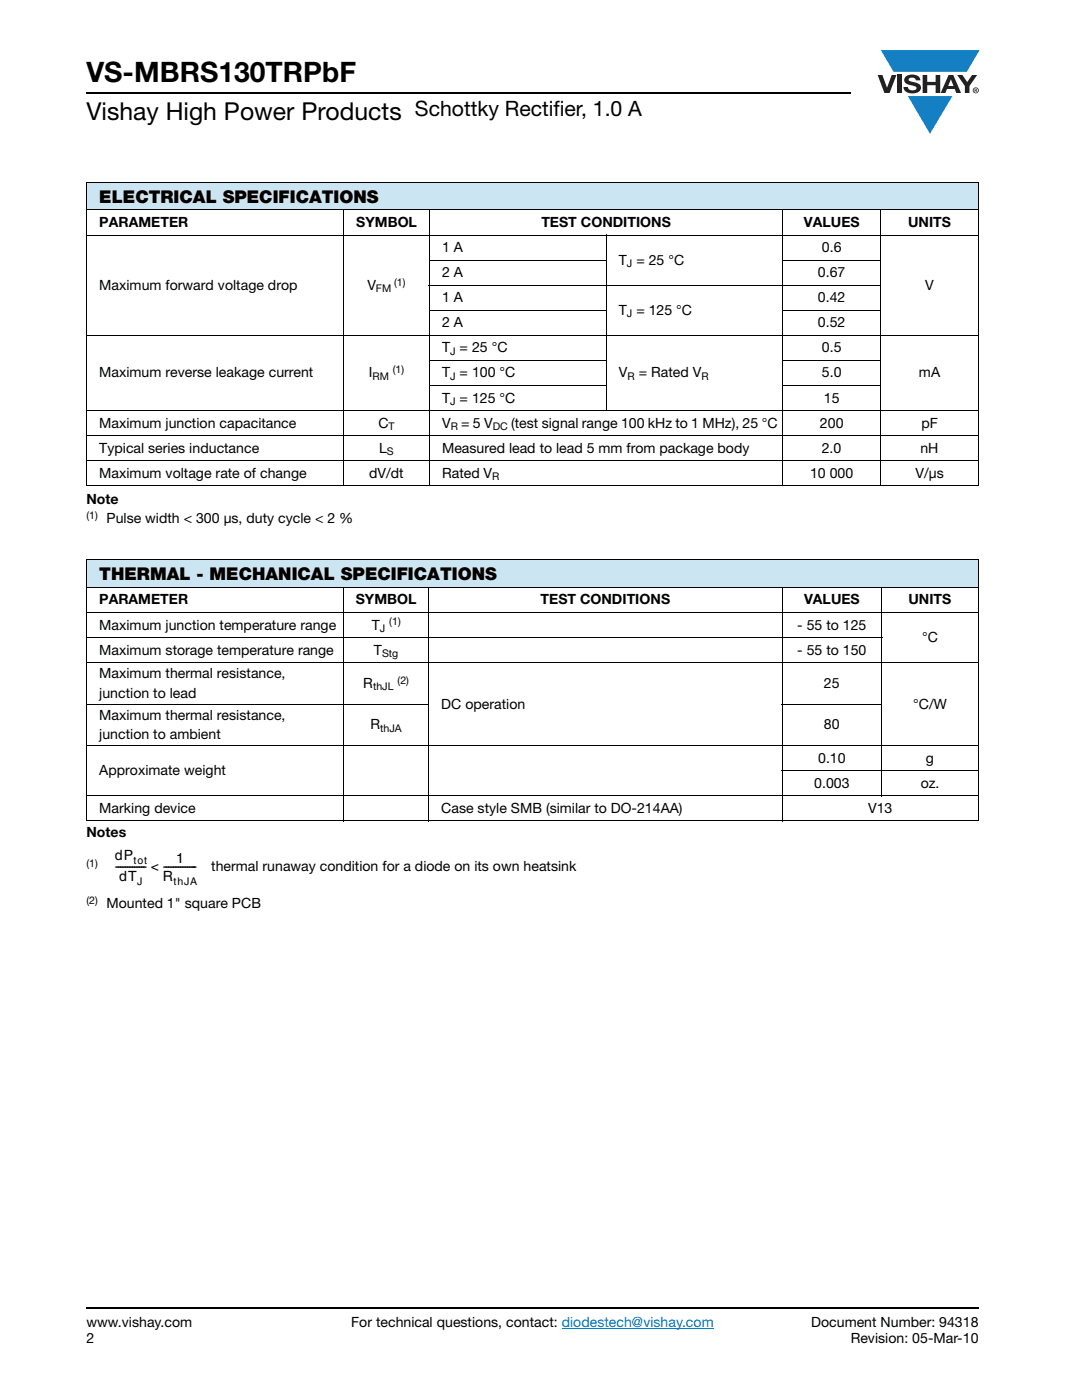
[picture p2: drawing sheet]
<svg xmlns="http://www.w3.org/2000/svg" width="216mm" height="279mm" viewBox="0 0 216 279" stroke-linecap="round" stroke-linejoin="round" font-family="sans-serif">
<defs><g id="words">
<text font-size="5.6" x="17.3" y="16.4">VS-MBRS130TRPbF</text>
<text font-size="4.9" x="17.3" y="24">Vishay High Power Products</text>
<text font-size="4.2" x="82.8" y="23.1">Schottky Rectifier, 1.0 A</text>
<g font-size="3.5">
<text x="19.8" y="40.5">ELECTRICAL SPECIFICATIONS</text>
<text x="19.8" y="115.8">THERMAL - MECHANICAL SPECIFICATIONS</text>
</g>
<g font-size="2.8">
<text x="19.8" y="45.3">PARAMETER</text>
<text x="71.1" y="45.3">SYMBOL</text>
<text x="108" y="45.3">TEST CONDITIONS</text>
<text x="160.4" y="45.3">VALUES</text>
<text x="181.2" y="45.3">UNITS</text>
<text x="88.2" y="50.3">1 A</text>
<text x="123.5" y="52.8">T = 25 °C</text>
<text x="164" y="50.3">0.6</text>
<text x="19.8" y="57.8">Maximum forward voltage drop</text>
<text x="73.3" y="57.8">V</text>
<text x="88.2" y="55.3">2 A</text>
<text x="163.2" y="55.3">0.67</text>
<text x="184.6" y="57.8">V</text>
<text x="88.2" y="60.3">1 A</text>
<text x="88.2" y="65.3">2 A</text>
<text x="123.5" y="62.8">T = 125 °C</text>
<text x="163.2" y="60.3">0.42</text>
<text x="163.2" y="65.3">0.52</text>
<text x="88.2" y="70.3">T = 25 °C</text>
<text x="164" y="70.3">0.5</text>
<text x="19.8" y="75.3">Maximum reverse leakage current</text>
<text x="73.6" y="75.3">I</text>
<text x="88.2" y="75.3">T = 100 °C</text>
<text x="123.5" y="75.3">V</text>
<text x="127.4" y="75.3">= Rated V</text>
<text x="164" y="75.3">5.0</text>
<text x="183.4" y="75.3">mA</text>
<text x="88.2" y="80.3">T = 125 °C</text>
<text x="164.4" y="80.3">15</text>
<text x="19.8" y="85.3">Maximum junction capacitance</text>
<text x="75.5" y="85.3">C</text>
<text x="88.2" y="85.3">V</text>
<text x="92" y="85.3">= 5 V</text>
<text x="102" y="85.3">(test signal range 100 kHz to 1 MHz), 25 °C</text>
<text x="163.6" y="85.3">200</text>
<text x="183.9" y="85.3">pF</text>
<text x="19.8" y="90.3">Typical series inductance</text>
<text x="19.8" y="95.3">Maximum voltage rate of change</text>
<text x="73.7" y="95.3">dV/dt</text>
<text x="75.7" y="90.3">L</text>
<text x="88.2" y="90.3">Measured lead to lead 5 mm from package body</text>
<text x="88.2" y="95.3">Rated V</text>
<text x="161.6" y="95.3">10 000</text>
<text x="164" y="90.3">2.0</text>
<text x="182.7" y="95.3">V/μs</text>
<text x="183.7" y="90.3">nH</text>
<text x="17.3" y="100.6">Note</text>
<text x="21.3" y="104.4">Pulse width &lt; 300 μs, duty cycle &lt; 2 %</text>
<text x="19.8" y="120.6">PARAMETER</text>
<text x="19.8" y="125.6">Maximum junction temperature range</text>
<text x="71" y="120.6">SYMBOL</text>
<text x="74.2" y="125.6">T</text>
<text x="107.8" y="120.6">TEST CONDITIONS</text>
<text x="159.1" y="125.6">- 55 to 125</text>
<text x="160.4" y="120.6">VALUES</text>
<text x="181.3" y="120.6">UNITS</text>
<text x="19.8" y="130.6">Maximum storage temperature range</text>
<text x="74.6" y="130.6">T</text>
<text x="159.1" y="130.6">- 55 to 150</text>
<text x="184" y="128.1">°C</text>
<text x="19.8" y="135.3">Maximum thermal resistance,</text>
<text x="72.5" y="137.3">R</text>
<text x="164.4" y="137.3">25</text>
<text x="19.8" y="139.2">junction to lead</text>
<text x="19.8" y="143.6">Maximum thermal resistance,</text>
<text x="88.1" y="141.4">DC operation</text>
<text x="182.2" y="141.4">°C/W</text>
<text x="19.8" y="147.5">junction to ambient</text>
<text x="73.9" y="145.6">R</text>
<text x="164.4" y="145.6">80</text>
<text x="19.8" y="154.7">Approximate weight</text>
<text x="163.2" y="152.2">0.10</text>
<text x="184.8" y="152.2">g</text>
<text x="162.5" y="157.2">0.003</text>
<text x="183.7" y="157.2">oz.</text>
<text x="17.3" y="167.1">Notes</text>
<text x="19.8" y="162.2">Marking device</text>
<text x="88" y="162.2">Case style SMB (similar to DO-214AA)</text>
<text x="173.2" y="162.2">V13</text>
<text x="22.9" y="171.6">dP</text>
<text x="22.9" y="173.8">------------- &lt; --------------</text>
<text x="35.2" y="172.3">1</text>
<text x="42.2" y="173.8">thermal runaway condition for a diode on its own heatsink</text>
<text x="23.8" y="175.8">dT</text>
<text x="32.5" y="175.8">R</text>
<text x="21.3" y="181.2">Mounted 1&quot; square PCB</text>
<text x="17.3" y="264.9">www.vishay.com</text>
<text x="17.3" y="268.1">2</text>
<text x="70.1" y="264.9">For technical questions, contact: diodestech@vishay.com</text>
<text x="161.9" y="264.9">Document Number: 94318</text>
<text x="169.8" y="268.1">Revision: 05-Mar-10</text>
</g>
<g font-size="2.1">
<text x="125.1" y="53.3">J</text>
<text x="75" y="58.3">FM</text>
<text x="78.7" y="57">(1)</text>
<text x="125.1" y="63.3">J</text>
<text x="89.8" y="70.8">J</text>
<text x="74.3" y="75.8">RM</text>
<text x="78.4" y="74.5">(1)</text>
<text x="89.8" y="75.8">J</text>
<text x="125.2" y="75.8">R</text>
<text x="140" y="75.8">R</text>
<text x="89.8" y="80.8">J</text>
<text x="77.5" y="85.8">T</text>
<text x="89.9" y="85.8">R</text>
<text x="98.3" y="85.8">DC</text>
<text x="77.2" y="90.8">S</text>
<text x="98.2" y="95.8">R</text>
<text x="17.3" y="103.6">(1)</text>
<text x="77.7" y="124.8">(1)</text>
<text x="75.8" y="126.2">J</text>
<text x="76.2" y="131.1">Stg</text>
<text x="74.4" y="137.8">thJL</text>
<text x="79.3" y="136.4">(2)</text>
<text x="75.9" y="146.1">thJA</text>
<text x="17.3" y="173">(1)</text>
<text x="26.7" y="172.5">tot</text>
<text x="27.4" y="176.6">J</text>
<text x="34.6" y="176.6">thJA</text>
<text x="17.3" y="180.4">(2)</text>
</g>
</g></defs>
<g fill="#147fc3">
<path d="M175.8 10h19.7l-2.6 4.4h-3.8h-10.8z"/>
<path d="M181.2 19.2h8.8l-4.4 7.5z"/>
</g>
<g fill="#231f20">
<path d="M175.1 15h1l.9 2.5 .9-2.5h1l-1.4 3.6h-1z"/>
<path d="M179 15h.9v3.6h-.9z"/>
<path d="M180.8 15.3a2.1 2.1 0 0 1 2.7 .3l.1 .4h-.8a.79 .79 0 0 0-.7-.5 .79 .79 0 0 0-.8 .4l.2 .3 1 .2a1.08 1.08 0 0 1 1.3 1.1 1.08 1.08 0 0 1-1.1 1.1 1.73 1.73 0 0 1-2.4-1.2h.9a.96 .96 0 0 0 .8 .6 .96 .96 0 0 0 .9-.4 1.31 1.31 0 0 0-1.2-.6 1.03 1.03 0 0 1-1.1-.6 1.03 1.03 0 0 1 .2-1.1z"/>
<path d="M184.1 15h.9v1.3h1.7v-1.3h.9v3.6h-.9v-1.6h-1.7v1.6h-.9z"/>
<path d="M191 15h1l1 1.4 1-1.4h1l-1.6 2.2v1.4h-.9v-1.4z"/>
<path d="M189.7 15.8l.6 1.4h-1.1zM189.3 15l-1.6 3.6h.9l.4-.8h1.5l.3 .8h1l-1.6-3.6z"/>
<path d="M194.2 18a.5 .5 0 0 1 1 0 .5 .5 0 0 1-1 0zM194.1 18a.6 .6 0 0 0 1.2 0 .6 .6 0 0 0-1.2 0z"/>
<path d="M194.6 17.8h.2v.2h-.2zM194.5 17.7v.7h.1v-.3l.4 .3-.2-.3 .2-.2-.1-.2z"/>
</g>
<path d="M112.1 265.1h30.3" fill="none" stroke="#007ec4" stroke-width=".2"/>
<path d="M17.3 18.6h152.5M17.3 261h178" fill="none" stroke="#000" stroke-width=".36"/>
<path d="M17.3 36.4h178v5.5h-178z" fill="#cce5f3"/>
<g fill="none" stroke="#000" stroke-width=".2">
<path d="M17.2 36.4h178.1M17.3 36.5v60.3M195.3 36.5v60.3M17.2 41.9h178.1M17.2 46.9h178.1M68.6 41.8v55.2M85.6 51.9h35.4M85.6 56.9h90.2M85.6 41.8v55.2M120.9 46.8v35.2M156.1 51.9h19.7M156.2 41.8v55.2"/>
<path d="M175.7 41.8v55.2M17.2 66.9h178.1M85.6 61.9h35.4M85.6 71.9h35.4M85.6 76.9h35.4M156.1 61.9h19.7M156.1 71.9h19.7M156.1 76.9h19.7M17.2 81.9h178.1M17.2 86.9h178.1M17.2 91.9h178.1M17.2 96.9h178.1"/>
</g>
<path d="M17.3 111.7h178v5.5h-178z" fill="#cce5f3"/>
<g fill="none" stroke="#000" stroke-width=".2">
<path d="M17.2 111.7h178.1M17.2 117.2h178.1M17.3 111.8v51.9M68.6 117.1v46.8M85.5 117.1v46.8M156.1 117.1v46.8M175.9 117.1v41.8M195.3 111.8v51.9M17.2 122.2h178.1M17.2 127.2h158.8M17.2 132.2h178.1M17.2 140.5h68.4"/>
<path d="M17.2 148.8h178.1M17.2 158.8h178.1M156 140.5h20M156 153.8h39.3M17.2 163.8h178.1"/>
</g>
<use href="#words"/>
</svg>
